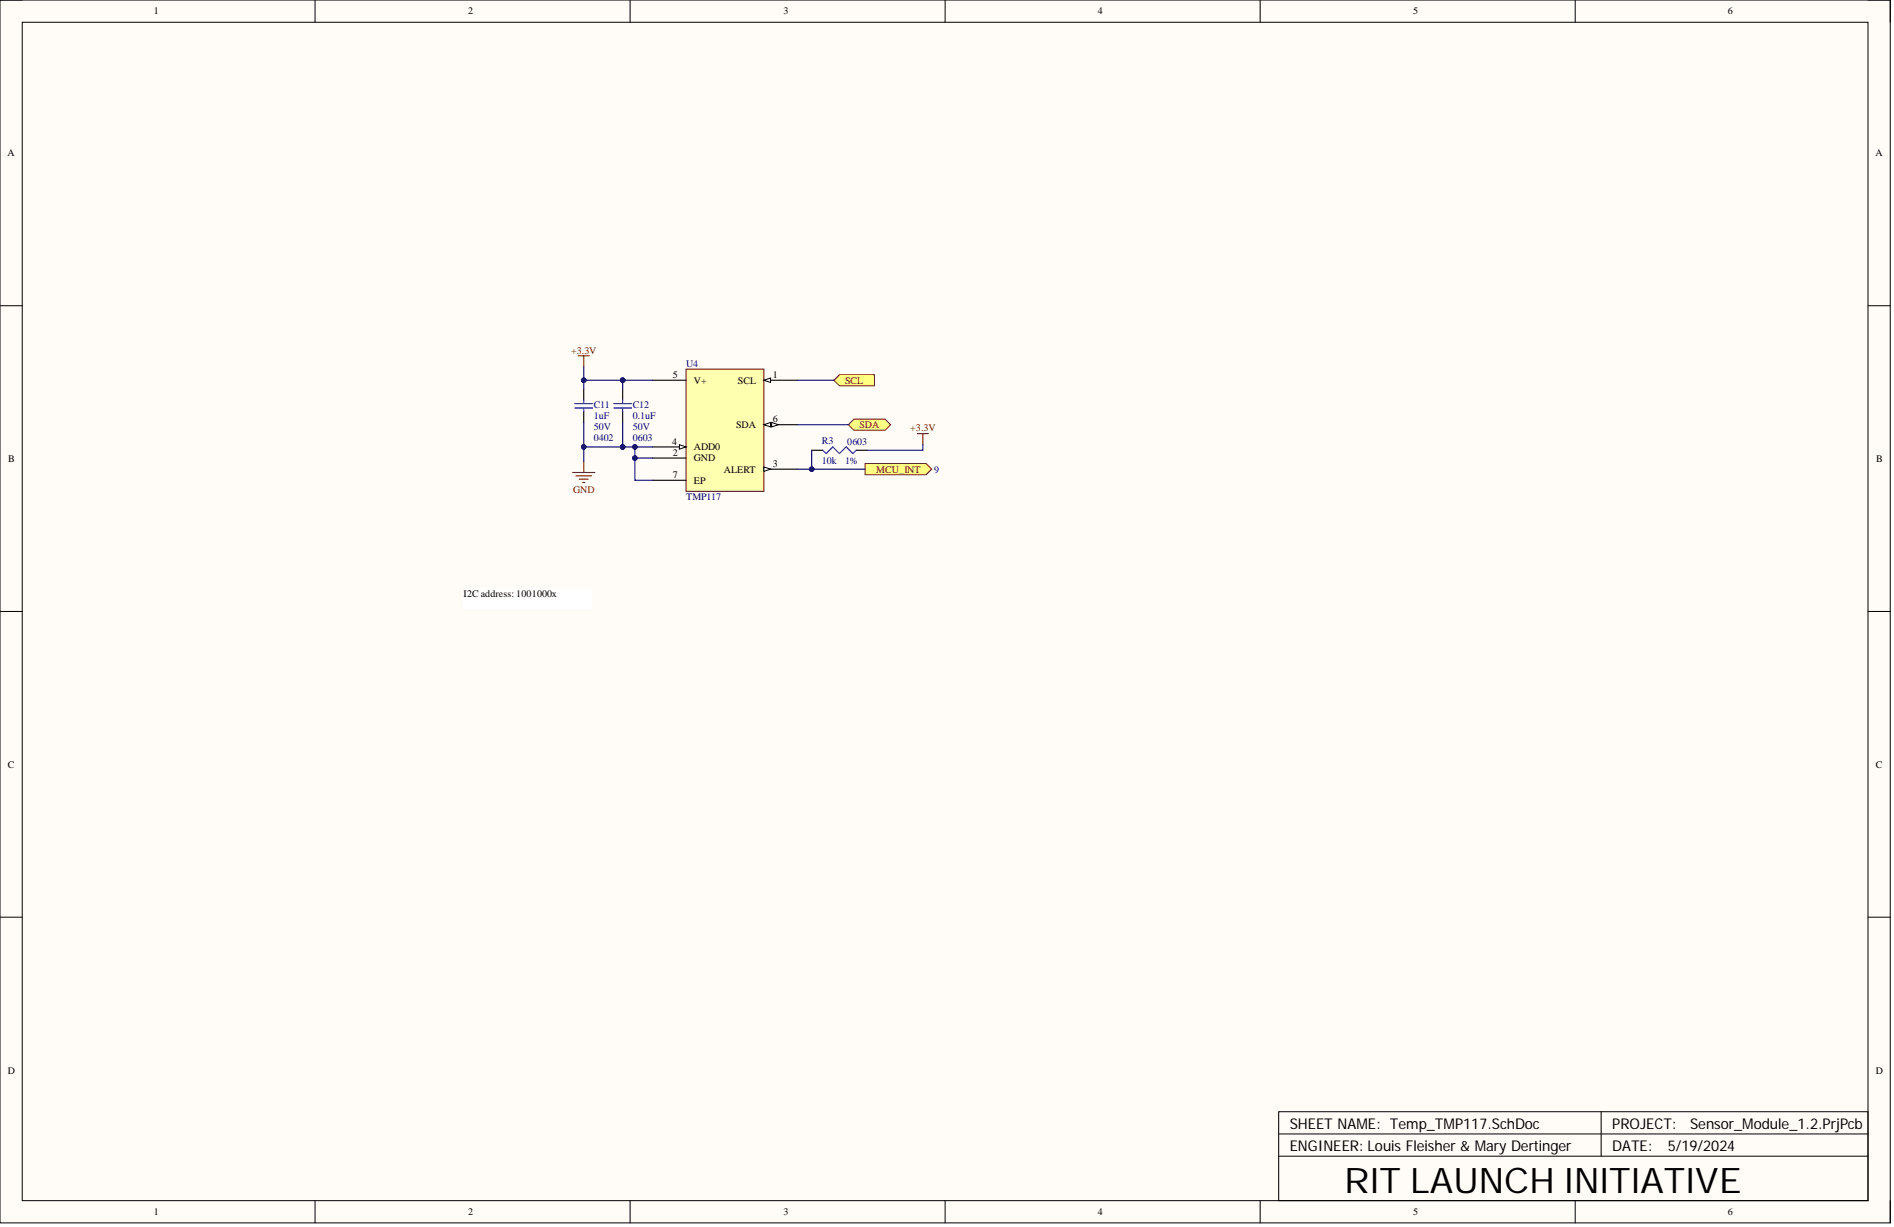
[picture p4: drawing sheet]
<svg xmlns="http://www.w3.org/2000/svg" width="431mm" height="279mm" viewBox="0 0 431 279" stroke-linecap="round" stroke-linejoin="round" font-family="sans-serif">
<defs><g id="words">
<text font-size="8" x="306.2" y="271.7">RIT LAUNCH INITIATIVE</text>
<g font-size="3.4">
<text x="293.8" y="257">SHEET NAME: Temp_TMP117.SchDoc</text>
<text x="367.3" y="257">PROJECT:</text>
<text x="385" y="257">Sensor_Module_1.2.PrjPcb</text>
<text x="293.8" y="262.1">ENGINEER: Louis Fleisher &amp; Mary Dertinger</text>
<text x="367.3" y="262.1">DATE:</text>
<text x="379.9" y="262.1">5/19/2024</text>
</g>
<g font-size="2.3">
<text x="35" y="3.3">1</text>
<text x="106.6" y="3.3">2</text>
<text x="178.5" y="3.3">3</text>
<text x="250.1" y="3.3">4</text>
<text x="321.9" y="3.3">5</text>
<text x="393.6" y="3.3">6</text>
<text x="1.7" y="35.6">A</text>
<text x="427.2" y="35.6">A</text>
<text x="153.2" y="86.1">5</text>
<text x="158.1" y="87.3">V+</text>
<text x="168.1" y="87.3">SCL</text>
<text x="176" y="86.1">1</text>
<text x="153.2" y="101.3">4</text>
<text x="167.7" y="97.5">SDA</text>
<text x="176" y="96.2">6</text>
<text x="1.9" y="105.2">B</text>
<text x="153.2" y="103.8">2</text>
<text x="158.1" y="105.1">GND</text>
<text x="158.1" y="102.5">ADD0</text>
<text x="164.9" y="107.6">ALERT</text>
<text x="176" y="106.3">3</text>
<text x="427.4" y="105.2">B</text>
<text x="153.2" y="108.9">7</text>
<text x="158.1" y="110.1">EP</text>
<text x="105.6" y="135.9">I2C address: 1001000x</text>
<text x="1.8" y="174.8">C</text>
<text x="427.3" y="174.8">C</text>
<text x="1.8" y="244.5">D</text>
<text x="427.3" y="244.5">D</text>
<text x="35" y="276.7">1</text>
<text x="106.6" y="276.7">2</text>
<text x="178.5" y="276.7">3</text>
<text x="250.1" y="276.7">4</text>
<text x="321.9" y="276.7">5</text>
<text x="393.6" y="276.7">6</text>
</g>
<g font-size="2.3" fill="#800000">
<text x="130.1" y="80.5">+3.3V</text>
<text x="192.5" y="87.3">SCL</text>
<text x="195.8" y="97.5">SDA</text>
<text x="207.4" y="98.2">+3.3V</text>
<text x="199.6" y="107.6">MCU_INT</text>
<text x="130.5" y="112.1">GND</text>
</g>
<g font-size="2.3" fill="#000080">
<text x="156.3" y="83.5">U4</text>
<text x="135.3" y="95.4">1uF</text>
<text x="135.3" y="92.9">C11</text>
<text x="144.1" y="95.4">0.1uF</text>
<text x="144.1" y="92.9">C12</text>
<text x="135.3" y="98">50V</text>
<text x="135.3" y="100.5">0402</text>
<text x="144.1" y="98">50V</text>
<text x="144.1" y="100.5">0603</text>
<text x="187.2" y="101">R3</text>
<text x="193" y="101.3">0603</text>
<text x="187.2" y="105.6">10k</text>
<text x="192.5" y="105.6">1%</text>
<text x="212.8" y="107.6">9</text>
<text x="156.3" y="113.9">TMP117</text>
</g>
</g></defs>
<path d="M0 0h430.6v278.5h-430.6z" fill-rule="evenodd" fill="#fffcf8"/>
<path d="M0 0h430.6v278.5h-430.6z" fill="none" stroke="#000" stroke-width=".23"/>
<path d="M5.1 5.1h420.4v268.3h-420.4z" fill-rule="evenodd" fill="#fffcf8"/>
<g fill="none" stroke="#000" stroke-width=".23">
<path d="M0 0h5.1M5.1 5.1h420.4v268.3h-420.4zM71.8 0v5.1M143.5 0v5.1M215.3 0v5.1M287.1 0v5.1M358.8 0v5.1M425.5 0h5.1v5.1M0 69.6h5.1M425.5 69.6h5.1M0 139.2h5.1M425.5 139.2h5.1"/>
<path d="M0 208.9h5.1M425.5 208.9h5.1M291.3 253.2h134.2v20.2h-134.2zM291.3 258.2h134.2M364.7 253.2v10.1M71.8 273.4v5.1M143.5 273.4v5.1M215.3 273.4v5.1M287.1 273.4v5.1M291.3 263.3h134.2M358.8 273.4v5.1M430.6 273.4v5.1"/>
</g>
<path d="M131.7 81h2.5M133 81v2.5M130.4 107.6h5.1M131.2 108.4h3.5M132 109.1h2M132.7 109.9h.5M133 105.1v2.5" fill="none" stroke="#800000" stroke-width=".25"/>
<path d="M141.8 88.6v2.5M141.8 93.7v2.5" fill="none" stroke="#000" stroke-width=".25"/>
<path d="M139.8 91.9h4.1M139.8 92.9h4.1M141.8 91.1v.8M141.8 92.9v.8" fill="none" stroke="#00f" stroke-width=".25"/>
<path d="M156.3 84.1h17.7v27.8h-17.7z" fill-rule="evenodd" fill="#ffffb0"/>
<path d="M156.3 84.1h17.7v27.8h-17.7z" fill="none" stroke="#800000" stroke-width=".23"/>
<path d="M174 86.6h7.6" fill="none" stroke="#000" stroke-width=".25"/>
<path d="M174 86.6l1.5-.5v1z" fill="#f8fcff"/>
<path d="M174 86.6l1.5-.5v1z" fill="none" stroke="#000" stroke-width=".23"/>
<path d="M148.7 104.3h7.6M174 106.8h7.6" fill="none" stroke="#000" stroke-width=".25"/>
<path d="M174 106.3l1.5 .5-1.5 .5z" fill="#f8fcff"/>
<path d="M174 106.3l1.5 .5-1.5 .5z" fill="none" stroke="#000" stroke-width=".23"/>
<path d="M148.7 101.8h7.6" fill="none" stroke="#000" stroke-width=".25"/>
<path d="M154.8 101.3l1.5 .5-1.5 .5z" fill="#f8fcff"/>
<path d="M154.8 101.3l1.5 .5-1.5 .5z" fill="none" stroke="#000" stroke-width=".23"/>
<path d="M148.7 86.6h7.6M174 96.7h7.6" fill="none" stroke="#000" stroke-width=".25"/>
<path d="M174 96.7l1.5-.5v1z" fill="#f8fcff"/>
<path d="M174 96.7l1.5-.5v1z" fill="none" stroke="#000" stroke-width=".23"/>
<path d="M175.8 96.2l1.5 .5-1.5 .5z" fill="#f8fcff"/>
<path d="M175.8 96.2l1.5 .5-1.5 .5z" fill="none" stroke="#000" stroke-width=".23"/>
<path d="M148.7 109.4h7.6" fill="none" stroke="#000" stroke-width=".25"/>
<path d="M197.1 105.6h13.9l1.2 1.2-1.2 1.3h-13.9z" fill-rule="evenodd" fill="#ffff80"/>
<path d="M197.1 105.6h13.9l1.2 1.2-1.2 1.3h-13.9z" fill="none" stroke="#800000" stroke-width=".23"/>
<path d="M193.3 96.7l1.2-1.3h7.1l1.3 1.3-1.3 1.3h-7.1z" fill-rule="evenodd" fill="#ffff80"/>
<path d="M193.3 96.7l1.2-1.3h7.1l1.3 1.3-1.3 1.3h-7.1z" fill="none" stroke="#800000" stroke-width=".23"/>
<path d="M190 86.6l1.2-1.3h8v2.5h-8z" fill-rule="evenodd" fill="#ffff80"/>
<path d="M190 86.6l1.2-1.3h8v2.5h-8z" fill="none" stroke="#800000" stroke-width=".23"/>
<path d="M133 88.6v2.5M133 93.7v2.5M184.9 102.5h2.5M195 102.5h2.6" fill="none" stroke="#000" stroke-width=".25"/>
<path d="M131 91.9h4M131 92.9h4M133 91.1v.8M133 92.9v.8M187.4 102.5l.8 .8 1.5-1.5 1.5 1.5 1.6-1.5 1.5 1.5 .7-.8" fill="none" stroke="#00f" stroke-width=".25"/>
<path d="M209 98.7h2.5M210.2 98.7v2.6" fill="none" stroke="#800000" stroke-width=".25"/>
<path d="M105.6 133.9h29.1v4.6h-29.1z" fill-rule="evenodd" fill="#fff"/>
<path d="M105.6 133.9h29.1v4.6h-29.1z" fill="none" stroke="#fff" stroke-width=".23"/>
<path d="M181.6 96.7h11.7M181.6 86.6h8.4M148.7 104.3h-4.1v5.1h4.1" fill="none" stroke="#000080" stroke-width=".25"/>
<circle cx="144.6" cy="104.3" r=".51" fill="#000080"/>
<circle cx="144.6" cy="104.3" r=".51" fill="none" stroke="#000080" stroke-width=".23"/>
<path d="M144.6 101.8v2.5" fill="none" stroke="#000080" stroke-width=".25"/>
<circle cx="144.6" cy="104.3" r=".51" fill="#000080"/>
<circle cx="144.6" cy="104.3" r=".51" fill="none" stroke="#000080" stroke-width=".23"/>
<circle cx="144.6" cy="101.8" r=".51" fill="#000080"/>
<circle cx="144.6" cy="101.8" r=".51" fill="none" stroke="#000080" stroke-width=".23"/>
<path d="M181.6 106.8h15.5" fill="none" stroke="#000080" stroke-width=".25"/>
<circle cx="184.9" cy="106.8" r=".51" fill="#000080"/>
<circle cx="184.9" cy="106.8" r=".51" fill="none" stroke="#000080" stroke-width=".23"/>
<path d="M184.9 102.5v4.3" fill="none" stroke="#000080" stroke-width=".25"/>
<circle cx="184.9" cy="106.8" r=".51" fill="#000080"/>
<circle cx="184.9" cy="106.8" r=".51" fill="none" stroke="#000080" stroke-width=".23"/>
<path d="M141.8 96.2v5.6M210.2 101.3v1.2h-12.6" fill="none" stroke="#000080" stroke-width=".25"/>
<circle cx="141.8" cy="101.8" r=".51" fill="#000080"/>
<circle cx="141.8" cy="101.8" r=".51" fill="none" stroke="#000080" stroke-width=".23"/>
<path d="M141.8 86.6v2" fill="none" stroke="#000080" stroke-width=".25"/>
<circle cx="141.8" cy="86.6" r=".51" fill="#000080"/>
<circle cx="141.8" cy="86.6" r=".51" fill="none" stroke="#000080" stroke-width=".23"/>
<path d="M141.8 101.8h6.9" fill="none" stroke="#000080" stroke-width=".25"/>
<circle cx="141.8" cy="101.8" r=".51" fill="#000080"/>
<circle cx="141.8" cy="101.8" r=".51" fill="none" stroke="#000080" stroke-width=".23"/>
<circle cx="144.6" cy="101.8" r=".51" fill="#000080"/>
<circle cx="144.6" cy="101.8" r=".51" fill="none" stroke="#000080" stroke-width=".23"/>
<path d="M141.8 86.6h6.9" fill="none" stroke="#000080" stroke-width=".25"/>
<circle cx="141.8" cy="86.6" r=".51" fill="#000080"/>
<circle cx="141.8" cy="86.6" r=".51" fill="none" stroke="#000080" stroke-width=".23"/>
<path d="M133 101.8h8.8" fill="none" stroke="#000080" stroke-width=".25"/>
<circle cx="141.8" cy="101.8" r=".51" fill="#000080"/>
<circle cx="141.8" cy="101.8" r=".51" fill="none" stroke="#000080" stroke-width=".23"/>
<circle cx="133" cy="101.8" r=".51" fill="#000080"/>
<circle cx="133" cy="101.8" r=".51" fill="none" stroke="#000080" stroke-width=".23"/>
<path d="M133 96.2v8.9" fill="none" stroke="#000080" stroke-width=".25"/>
<circle cx="133" cy="101.8" r=".51" fill="#000080"/>
<circle cx="133" cy="101.8" r=".51" fill="none" stroke="#000080" stroke-width=".23"/>
<path d="M141.8 86.6h-8.8v2" fill="none" stroke="#000080" stroke-width=".25"/>
<circle cx="133" cy="86.6" r=".51" fill="#000080"/>
<circle cx="133" cy="86.6" r=".51" fill="none" stroke="#000080" stroke-width=".23"/>
<circle cx="141.8" cy="86.6" r=".51" fill="#000080"/>
<circle cx="141.8" cy="86.6" r=".51" fill="none" stroke="#000080" stroke-width=".23"/>
<path d="M133 83.5v3.1" fill="none" stroke="#000080" stroke-width=".25"/>
<circle cx="133" cy="86.6" r=".51" fill="#000080"/>
<circle cx="133" cy="86.6" r=".51" fill="none" stroke="#000080" stroke-width=".23"/>
<use href="#words"/>
</svg>
